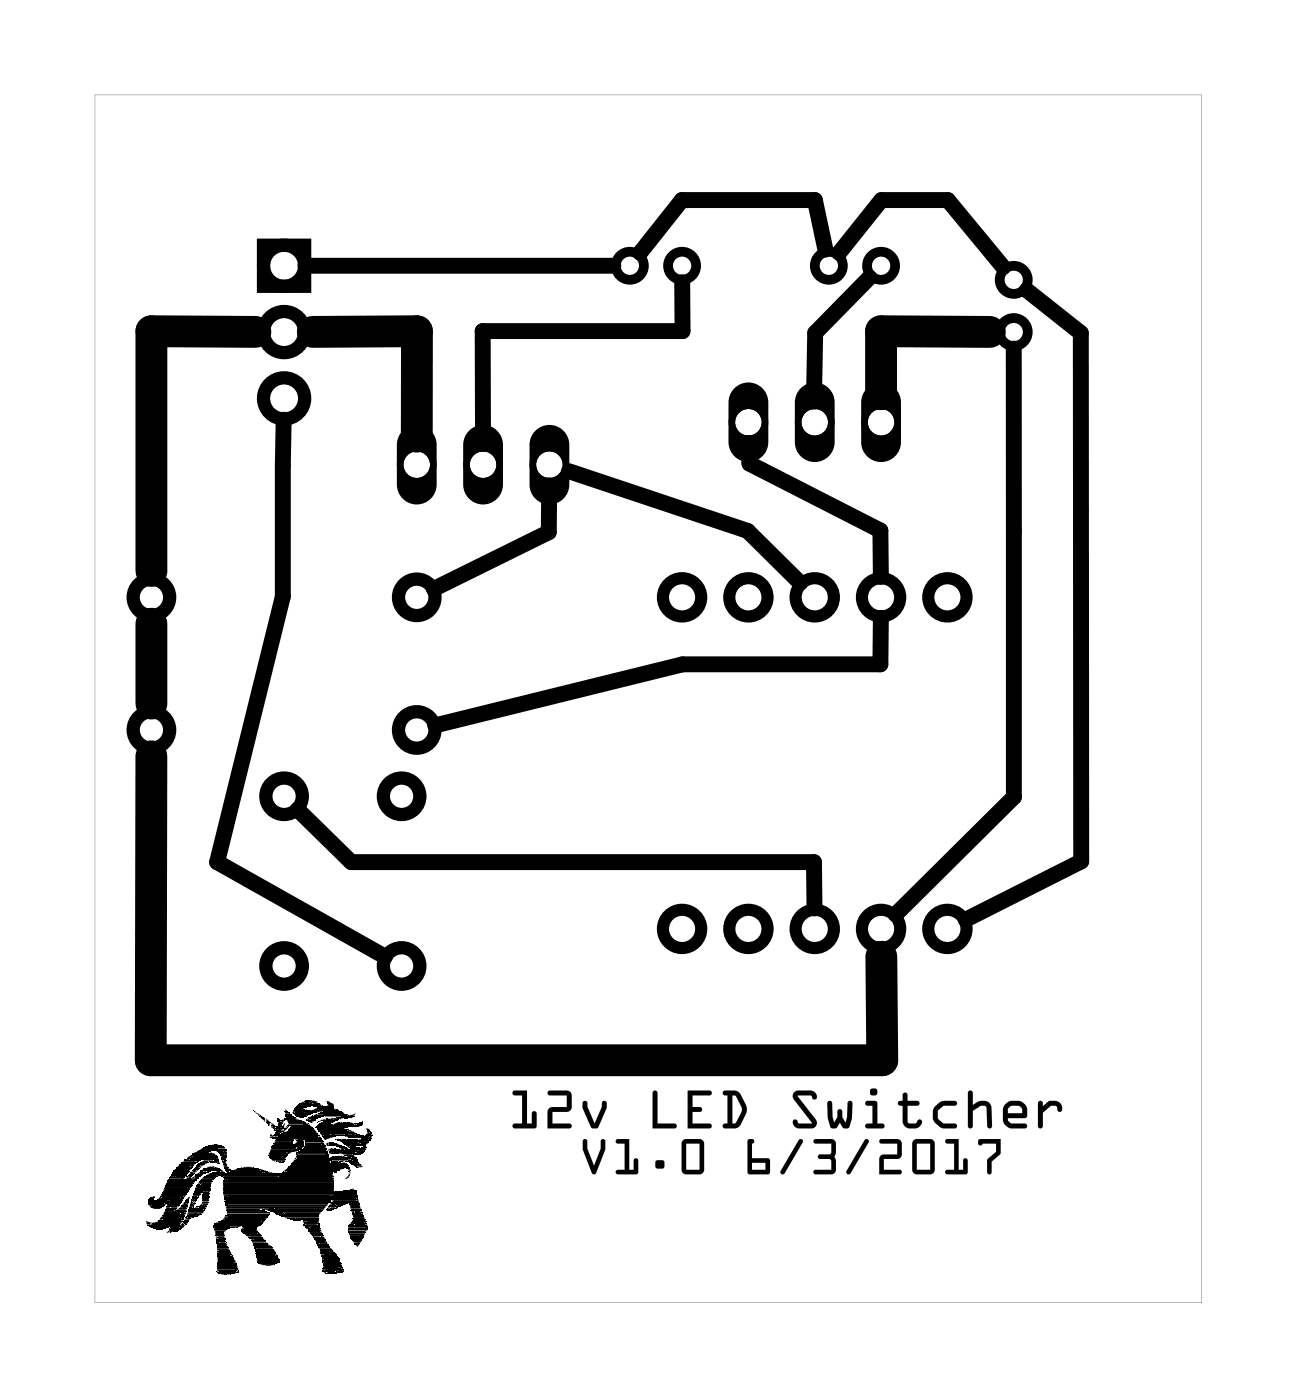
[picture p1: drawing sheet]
<svg xmlns="http://www.w3.org/2000/svg" width="50mm" height="54mm" viewBox="0 0 50 54" stroke-linecap="round" stroke-linejoin="round" font-family="sans-serif">
<g fill="#000">
<path d="M5.6 46.8l.1 .1zM5.6 46.9h.2zM5.7 46.8h.1h-.2zM5.7 45.9l.1 .1zM5.7 46h.2zM5.7 46h.1zM5.7 46l.3 .1zM5.7 46.1h.2zM5.7 46.1h.3zM5.7 46.1l.4 .1zM5.7 47h.1zM5.7 45.9h.1z"/>
<path d="M5.7 46.2h.1zM5.7 46.9l1.2 .1zM5.7 47h.3zM5.8 46.9h.1zM5.8 47h.1zM5.8 45.9h.1zM5.8 46.2l.4 .1zM5.8 46.9h.2zM5.8 46.2h.3zM5.8 47h.2zM5.8 46.1h.5zM5.8 46.2h.4z"/>
<path d="M5.8 46.3h.4zM5.8 46.9h1zM5.9 46h.4zM5.9 46.2h.3zM5.9 46.8v.1zM5.9 47l.4 .1zM5.9 46.9h.9zM5.9 47.1h.1zM5.9 47h.1zM5.8 46.8h.2v.1zM6 46.1h.3zM6 46.8h.9z"/>
<path d="M6 46.8h.8zM6 46.8l.8 .1zM6 47.1h.2zM6 45.9l.9 .1zM6 46h.3zM6 47h.3zM6 46.8h1zM6 46.9h.8zM6 47h.4zM6.1 46l.2 .1zM6.1 46.7l.8 .1zM6.1 47h.3z"/>
<path d="M6.1 47.1h.2zM6.1 45.8l.1 .1h-.2zM6.1 46.2h.1zM6.1 46.7h.1zM6.1 45.8h.8zM6.1 46.7h.8zM6.2 45.9h.7zM6.2 46.1l.1 .1zM6.2 45.7l.9 .1zM6.2 45.8h.9v.1zM6.2 45.9h.8zM6.2 45.8l.7 .1z"/>
<path d="M6.2 46.2h.1zM6.2 46.6h.8zM6.2 46.7h.8zM6.2 45.7h.9zM6.2 45.7h1zM6.2 46.6h.1zM6.2 46.6l.8 .1zM6.2 46.7h.7zM6.2 45.6h1zM6.2 45.6l.9 .1zM6.2 46.5l.8 .1zM6.2 46.6h.7z"/>
<path d="M6.3 45.5v.1zM6.3 46h.1zM6.3 46.4h.4zM6.3 46.5h.1zM6.3 46.1v.1zM6.3 45.5h1h-1zM6.3 45.6h.9zM6.3 46.4h.3zM6.3 46.5h.6zM6.3 47l.1 .1zM6.3 45.4l1 .1zM6.3 45.5h.9z"/>
<path d="M6.3 46h.2zM6.3 46.1h.1zM6.3 46.3l.4 .1zM6.3 47h.5zM6.3 47h.2zM6.3 45.4h.9zM6.3 45.4h1zM6.3 45.5l1 .1zM6.3 46.3h.4zM6.4 45.3l.9 .1zM6.4 45.4h.9zM6.4 46.2l.1 .1z"/>
<path d="M6.4 46.3h.4zM6.4 46.6h.6zM6.4 45.3h.9zM6.4 46h.6zM6.4 46.2h.2zM6.4 46.2h.4zM6.4 46.3h.2zM6.4 46.4l.5 .1zM6.4 46.6h.5zM6.4 45.2l.1 .1zM6.4 45.3h.2zM6.4 45.3h1z"/>
<path d="M6.4 46.2h.1zM6.4 46.5h.6zM6.4 47h.1zM6.4 45.2h.6zM6.4 46.1h.5zM6.4 46.1h.4zM6.4 46.1l.5 .1zM6.4 47.1l.1 .1h-.1zM6.4 45.2h.2zM6.4 46.1h.2zM6.5 45.1l.4 .1zM6.5 45.2h.4z"/>
<path d="M6.5 45.1h.6zM6.5 47l.1 .1zM6.5 47.1h.4zM6.5 45l.2 .1zM6.5 46h.5zM6.5 46.2h.3zM6.5 46l.4 .1zM6.5 46.1h.4zM6.5 47h.4zM6.5 47.1h.2zM6.5 47.1h.3zM6.6 45h.5z"/>
<path d="M6.6 45.2h.4zM6.6 46h.4zM6.6 46.2l.2 .1zM6.6 47.1h.1zM6.6 47.1l.1 .1h-.1zM6.6 45h.6zM6.6 45.3h.7zM6.6 46.1h.3zM6.6 46.2h.2zM6.6 47l.2 .1zM6.6 44.9h.6zM6.6 44.9h.1z"/>
<path d="M6.6 47.2h.1zM6.7 44.8l.5 .1zM6.7 44.9h.4zM6.7 44.9l.5 .1zM6.7 45h.4zM6.7 44.8h.4zM6.7 45h.4l-.4 .1zM6.7 46.4h.4zM6.7 47.1l.1 .1zM6.7 44.8h.5zM6.7 46.3l.1 .1zM6.7 46.4h.2z"/>
<path d="M6.8 44.7h.5zM6.8 46.8h.1zM6.8 47.1h.1zM6.8 44.7l.5 .1zM6.8 46.9h.1zM6.8 47h.2zM6.8 44.8h.1zM6.8 46.3h.3zM6.8 47h.3zM6.8 44.6l.5 .1h-.5zM6.8 46.3l.3 .1zM6.8 44.6h.6z"/>
<path d="M6.8 46.3h.4zM6.8 47l.1 .1zM6.9 44.6h.4zM6.9 46.4l.2 .1zM6.9 46.8v.1zM6.9 46.3h.3zM6.9 46.4h.2zM6.9 44.6h.5zM6.9 44.8h.4zM6.9 46.2h.2zM6.9 44.5l.6 .1zM6.9 46.2h.3z"/>
<path d="M6.9 46.6h.2zM6.9 46.6h.1zM6.9 46.7l.1 .1zM6.9 44.5h.5zM6.9 44.6h.6zM6.9 45.8h.1zM6.9 45.9h.2zM6.9 45.9l.1 .1zM6.9 46.5h.2zM6.9 46.9h.1l-.1 .1zM6.9 47h.2zM7 45.8v.1z"/>
<path d="M7 46.5h.1zM7 44.5h.1zM7 45.2l.1 .1zM7 46.2h.2zM7 46.9h.1zM7 44.5h.5zM7 46.5l.1 .1zM7 46.8h.2zM7 45.2h.5zM7 46.2l.1 .1zM7 46.8h.1zM7 46.8l.2 .1z"/>
<path d="M7.1 44.4l.6 .1zM7.1 46l.1 .1zM7.1 46.1l-.1 .1zM7.1 46.1v.1zM7.1 46.8h.1zM7.1 45.2h.1zM7.1 46h.1zM7.1 46.7h.1zM7.1 44.9h.1zM7.1 45h.1zM7.1 45.2h.2zM7.1 46.2h.1z"/>
<path d="M7.1 44.4h.2zM7.1 45.7h.1zM7.1 46.2l.1 .1zM7.1 46.1h.1v.1zM7.1 46.6h.4zM7.1 46.7l.1-.1-.1 .1zM7.1 46.7l.1 .1zM7.2 44.4h1zM7.2 45.1l-.1 .1zM7.2 45.1v.1zM7.2 46.5l.2 .1zM7.1 46.6h.3z"/>
<path d="M7.2 46.7h.1zM7.2 44.4h.1zM7.2 45l.1 .1zM7.2 45.2l.1 .1zM7.2 46.4l.5 .1zM7.2 46.5h.2h-.2zM7.2 46.6h.1zM7.2 45h.2zM7.2 45.1h.1zM7.2 45.2h.1zM7.2 46.6h.3zM7.2 45.8v.2z"/>
<path d="M7.2 46.3h.6zM7.2 46.3l.6 .1zM7.2 46.4h.6l-.1 .1-.5-.1zM7.2 45h.1zM7.2 46.3h.3zM7.2 46.3h.5zM7.2 46.5h.3zM7.3 44.4h1.1zM7.3 44.7h.1zM7.3 46.2h.1zM7.2 44.3h.7l-.7 .1zM7.3 44.3h1.1v.1z"/>
<path d="M7.3 44.9h.1zM7.3 45.1l.2 .1zM7.3 46l.1 .1zM7.3 46.1h.1h-.1zM7.3 46.1l.1 .1zM7.3 44.2l.6 .1zM7.3 44.3h1zM7.3 44.6l.1 .1zM7.3 44.9l.2 .1zM7.3 45h.1zM7.3 45.2l.1 .1zM7.3 45.3l.1 .1z"/>
<path d="M7.3 46h.1zM7.3 44.2h.2zM7.3 44.8l.2 .1zM7.3 45.2h.2zM7.3 45.3h.2zM7.3 45.9h.2zM7.3 45.9h.3zM7.3 45.9h.2l-.2 .1zM7.4 44.2h.1zM7.4 44.9h.1zM7.4 45.1h.1zM7.4 45.8l.1 .1z"/>
<path d="M7.4 46l.1 .1zM7.4 44.3h.9zM7.4 44.4h.9zM7.4 44.8h.2zM7.4 45.3h.1zM7.4 45.7l.3 .1zM7.4 45.8h.3h-.1zM7.4 46h.1zM7.4 46.1h.1zM7.4 46.1l.1 .1zM7.4 44.8h.1zM7.4 45.8h.1z"/>
<path d="M7.4 45.8h.2zM7.4 44.2h.5zM7.4 45.6h.2zM7.4 45.6l.3 .1zM7.4 45.7h.3h-.3zM7.4 46.5h.1zM7.5 44.7l.1 .1zM7.4 45.1l.1-.1zM7.5 45.1h.1zM7.5 45.6h.5v.1zM7.4 44.1h.5zM7.5 44.2h.4z"/>
<path d="M7.5 44.5h.1zM7.5 44.7h.1zM7.5 45.5l.4 .1zM7.5 45.6h.6zM7.5 45.9v.1zM7.5 46.2l.1 .1zM7.5 46.5h.2zM7.5 44.8v.1zM7.5 45h.2zM7.5 45l.1 .1zM7.5 45.1l.1 .1zM7.5 45.5h.5z"/>
<path d="M7.5 45.5h.1zM7.5 45.7h.4zM7.5 45.7h.2zM7.5 46.5l.1 .1zM7.5 46.6h.1zM7.5 45.4h.6zM7.5 45.4l.4 .1zM7.5 45.8l.1 .1zM7.5 45.9h.1zM7.5 46.3h.4zM7.5 46.5h.1zM7.5 44.2h.6z"/>
<path d="M7.5 44.6h.3zM7.5 45h.1zM7.5 45.4h.2zM7.5 45.5h.4zM7.5 46.2h.2zM7.6 44.1h.4zM7.6 44.1l.3 .1zM7.6 44.6h.2zM7.6 44.6l.1 .1zM7.6 45.4h.1zM7.6 45.7h.1zM7.5 44.1h.3z"/>
<path d="M7.6 45h.2zM7.6 45.3v.1zM7.6 45.5h.5zM7.6 45h.1zM7.6 44l.2 .1zM7.6 44.9h.1l-.2 .1zM7.6 45.3h.5zM7.6 45.3h.5l-.4 .1zM7.6 46.2l.2 .1zM7.6 46.2h.1zM7.6 46.5h.1zM7.6 44.7h.1z"/>
<path d="M7.6 44.5h.2zM7.7 44.9h.1zM7.7 44.9l.1 .1zM7.7 45.2h.4zM7.7 45.4h.4zM7.7 44h.1zM7.7 44.5h.1zM7.7 44.8l.3 .1zM7.7 44.9h.2zM7.7 45h.1zM7.7 46.2h.1zM7.7 44h.2z"/>
<path d="M7.7 45.6l.1 .1zM7.7 44h.6zM7.7 44.8h.2zM7.7 45.7h.1zM7.7 46.1h.3zM7.7 46.1h.2l-.3 .1zM7.7 46.2h.2zM7.7 44.8h.4zM7.7 45.1h.4zM7.7 45.2h.5zM7.7 45.9h.3zM7.7 45.9h.3v.1z"/>
<path d="M7.7 46h.2zM7.7 46h.3zM7.7 46l.3 .1zM7.7 46l.2 .1zM7.7 46.1l.1 .1zM7.7 44.5h.3zM7.8 45.1h.4zM7.8 45.8h.2zM7.8 46.1h.2zM7.8 44.1h.3zM7.8 44.5l.1 .1zM7.8 44.9h.1z"/>
<path d="M7.8 45.6l.2 .1zM7.8 46.3h.1zM7.8 44h.4zM7.8 44.4l.4 .1zM7.8 44.5h.2zM7.8 44.8h.3zM7.8 45.1h.1zM7.8 45.8l.2 .1zM7.8 46.2h.1zM7.8 45l.1 .1zM7.8 45.8h.1zM7.8 46.1l.1 .1z"/>
<path d="M7.8 45.7h.2zM7.8 45.7l.2 .1zM7.9 43.9h.2zM7.9 43.9l.2 .1zM7.9 44l.3 .1zM7.9 44.1h.2zM7.9 45.7h.1zM7.9 45.8h.1zM7.9 44.9h.1zM7.9 45h.1zM7.9 43.9h.1zM7.9 44h.3z"/>
<path d="M7.9 44h.4zM7.9 44.5h.1zM7.9 44.8h.1zM7.9 44.9h.2zM7.9 44.2h.2zM7.9 44.2l.4 .1zM7.9 45l.1 .1zM7.9 45.5l.2 .1zM8 44.3h.3zM8 45.1h.3zM8 45.4l.1 .1zM8 44.2h.1z"/>
<path d="M8 44.5h.1zM8 44.7l.3 .1zM8 44.8l.2 .1zM8 44.8h.1zM8 45h.2zM8 43.9h.1zM8 44.1l.2 .1zM7.9 44.7h.2zM8 45h.3zM8.1 43.9h.1zM8.1 44.5h.3zM8.1 44.9h.1z"/>
<path d="M8.1 44.9l.2 .1zM8.1 45h.2zM8.1 45l.2 .1zM8.1 44.8h.1zM8.1 45.1l.1 .1zM8.1 44.7h.1zM8.1 44.9h.3zM8.1 44.8h.3zM8.2 43.9h.1zM8.2 43.9l.1 .1zM8.2 47h.6zM8.2 47h.4z"/>
<path d="M8.2 47h.4l-.4 .1zM8.2 44h.2zM8.2 44l.2 .1zM8.2 44.4l.2 .1zM8.2 44.5h.1zM8.2 44.9h.1zM8.2 46.9h.1zM8.2 43.8l.1 .1zM8.2 43.9h.2zM8.2 44.1h.5zM8.2 46.9h1.1zM8.2 47.1h.4z"/>
<path d="M8.2 47.1h.5zM8.2 47.1h.5l-.1 .1v.1h-.2h-.2zM8.2 44.7l.1 .1zM8.2 44.8h.2zM8.2 44.8l.1 .1zM8.2 47l.4 .1zM8.2 47.3h.2zM8.3 44h.1zM8.3 45h.1zM8.3 46.8h.1zM8.3 47.3h.3zM8.3 47.4v.1z"/>
<path d="M8.3 44.1h.3l.1 .1zM8.3 44.4h.1zM8.3 44.9h.3zM8.3 46.9h.1zM8.3 47.3v.1zM8.3 47.5h.3zM8.3 47.5l.3 .1zM8.3 47.6h.3zM8.3 47.6h.4zM8.3 47.6h.4v.1zM8.3 43.8l.1 .1zM8.3 43.9h.1z"/>
<path d="M8.3 44.9h.1zM8.3 47.4h.1zM8.3 47.7h.3zM8.3 47.7h.4zM8.3 47.8h.4zM8.3 47.8h.4l.1 .1h-.5zM8.3 48.7l.7 .1zM8.3 44.5l.1 .1zM8.3 46.8h1.6zM8.3 46.9l1 .1zM8.3 47.3h.3v.1zM8.3 47.6h.1z"/>
<path d="M8.3 47.8l.3-.1zM8.3 47.9h.4zM8.3 47.9h.5zM8.3 47.9h.5l.1 .1h-.5zM8.3 48h.1zM8.3 48h.5zM8.3 48.1h.1zM8.3 48.1h.4zM8.3 48.1h.6zM8.3 48.1h.6l.1 .3-.7-.1zM8.3 48.3h.7zM8.3 48.3l.7 .1z"/>
<path d="M8.3 48.4h.6zM8.3 48.4h.7zM8.3 48.4h.8zM8.3 48.5l.8-.1v.3l-.1-.1h-.7zM8.3 48.6h.7zM8.3 48.7h.1zM8.4 43.9l.2 .1zM8.4 44h.2zM8.4 44h.3zM8.4 44.1h.1zM8.4 48.1h.4zM8.4 48.7h.6z"/>
<path d="M8.4 44l.3 .1zM8.4 44.1l.1 .1zM8.4 44.8h.1zM8.4 45h.1zM8.4 46.8h1.6zM8.4 46.8l.9 .1zM8.4 47.5h.2zM8.4 47.7h.2zM8.4 47.9h.4zM8.4 48.8h.5zM8.4 44.2h.1zM8.4 46.9h.9z"/>
<path d="M8.4 47.4l.2 .1zM8.4 48l.5 .1zM8.4 48.8h.6zM8.4 43.9h.1zM8.4 44.8l.2 .1zM8.4 44.9h.1zM8.4 44.9h.4zM8.4 43.9h.2zM8.4 44.2h.2zM8.4 46.8h.1zM8.5 44.2h.2zM8.5 44.2l.2 .1z"/>
<path d="M8.5 48.8h.3zM8.5 44.3h.1h-.1zM8.5 44.3v.1zM8.5 44.4h.2zM8.5 46.7l1.7 .1zM8.5 44.3h.1zM8.5 44.4h.1zM8.5 44.4l.1 .1zM8.5 44.5h.2zM8.5 44.5h.2v.1zM8.5 46.8h.1zM8.5 44.3h.2z"/>
<path d="M8.5 44.6h.2zM8.5 44.6h.2v.1h-.1zM8.5 45.3h4.3v.3l-4.2 .1zM8.6 44.3l.1 .1zM8.6 44.4h.1zM8.6 44.5h.1zM8.6 45l2.1 .1zM8.6 45.2v.1zM8.6 45.7l4.2 .1h-4.1zM8.6 46.7h.1h-.2zM8.6 44.3h.1zM8.6 44.4l.1 .1z"/>
<path d="M8.6 44.7h.1zM8.6 45.1l.1 .1zM8.6 45.2h.1zM8.6 45.8h.1zM8.6 44.7l.1 .1zM8.6 44.8h.1zM8.6 45.9l3.9 .1zM8.6 46h.1zM8.6 46.6h.1l-.1 .1zM8.6 47h.1zM8.6 47.8h.1zM8.6 44.8h.2z"/>
<path d="M8.6 46l.1 .1zM8.6 46.1l.1 .1zM8.6 46.6h1.7zM8.6 46.7h1.6zM8.6 46.8h1.5zM8.6 47.1h.1zM8.6 44.8l.1 .1zM8.6 46.2h.1zM8.7 44.8h.1zM8.7 44.9h.1zM8.7 46.2h3.8l-.1 .1h-3.8zM8.7 46.3h1.4l-1.4 .1z"/>
<path d="M8.7 46.4h1.4zM8.7 46.6h1.6zM8.7 46.7h1.4zM8.7 47h.2zM8.7 44.8h.2zM8.7 44.9h.2zM8.7 45.2h4.1h-4.1zM8.7 46.4h1.3zM8.7 46.4l1.6 .1zM8.7 46.5h1.6zM8.7 46.6l1.5 .1zM8.7 47h.3z"/>
<path d="M8.7 44.7l.1 .1zM8.7 46.5l1.6 .1zM8.7 46.6h1.4zM8.7 46.7h1.5zM8.7 46.1l3.8 .1zM8.7 46.1h3.9zM8.8 44.8l.1 .1zM8.8 44.9h.1zM8.8 48.1h.1zM8.8 44.9h1.2zM8.8 47h.2zM8.9 44.9h1.1z"/>
<path d="M8.9 48.8h.1zM9 44.9h1.3zM9 44.8h.1zM9 48.4h.1zM9 48.7l.1 .1zM9 44.9h.9zM9 44.8l1 .1zM9 48.7h.1zM9 44.8h1zM9.1 44.8h.8zM9.1 44.8h.1zM9.2 44.8h.2z"/>
<path d="M9.2 44.7h.1zM9.3 47.1h.1zM9.3 47.1l.1 .1zM9.3 44.7l.3 .1zM9.3 47.2h.5zM9.3 46.8h.7zM9.3 47h.6zM9.3 47h.5l-.5 .1zM9.3 47.2h.6zM9.3 46.8l.1 .1zM9.3 46.9h.1zM9.3 46.9l.6 .1z"/>
<path d="M9.3 47.1h.5zM9.3 46.9h.6zM9.4 46.9h.6zM9.4 47h.4zM9.4 47l.4 .1zM9.4 47.1h.4l.1 .1zM9.4 44.7h.3zM9.4 44.8h.4zM9.4 47.1h.4zM9.4 47.2l.5 .1h-.5zM9.4 46.8l.5 .1zM9.4 46.9h.5z"/>
<path d="M9.4 47.1l.4 .1zM9.4 47.3h.6zM9.5 47.3h.5zM9.5 47.3l.5 .1zM9.5 47.4h.1zM9.5 47.4h.6zM9.6 47.4l.5 .1zM9.6 47.4h.5zM9.6 47.5h.1zM9.6 47.5h.6zM9.6 47.5h.6v.1zM9.7 47.6h.4z"/>
<path d="M9.7 44.7l.1 .1zM9.7 47.6h.6zM9.7 47.6h.6l.1 .1zM9.7 47.5h.5zM9.7 47.6h.5zM9.7 47.7h.6zM9.7 47.7l.6 .1zM9.7 47.8h.7zM9.8 47.8h.6zM9.8 47.8l.7 .1zM9.8 47.9h.7zM9.8 42.6l.1 .1z"/>
<path d="M9.8 47.2h.1zM9.8 47.9l.7 .1zM9.8 48h.8zM9.8 48h.1zM9.8 48l.7 .1zM9.8 48.1h.7zM9.8 48.1h.8zM9.8 44.8h.1zM9.8 48.2h.8zM9.8 48.2l.8 .1zM9.8 48.3h.7zM9.8 48.3h.6z"/>
<path d="M9.8 48.4h.2zM9.9 47.2l.1 .1zM9.9 47.3h.1zM9.9 48.2h.7zM9.9 48h.6zM9.9 48.1h.6zM9.9 48.4h.6zM9.9 48h.7zM9.9 48.1l.7 .1zM9.9 48.2h.8zM9.9 48.3h.7zM9.9 46.8h.1z"/>
<path d="M9.9 46.8l.1 .1zM10 42.7l.2 .1v.2l-.3-.2zM10 44.8l.2 .1zM10 44.9h.2zM10 48.4l.5 .1zM10 44.9h.3zM10 48.3l.5 .1zM10 48.4h.6zM10 44.8l.1 .1zM10 46.4h.3zM10 46.3h.1zM10 46.4h.1z"/>
<path d="M10 48.4h.5zM10.1 46.3h.2zM10.1 46.4h.1zM10.2 44.9h.1zM10.2 42.8l.1 .2h-.1zM10.2 43h.1zM10.2 43l.1 .1zM10.2 46.3h.1zM10.3 46.3h.2zM10.3 44.2h.1zM10.3 44.2l.1 .1zM10.3 44.3h.7z"/>
<path d="M10.3 47.7l.1 .1zM10.3 44.2h.6zM10.3 46.4h.2zM10.3 44.1h.1zM10.3 44.3h.6l-.1 .1zM10.3 43.5l.1 .1zM10.3 44.1h1.1h-.2zM10.3 44.1h.8zM10.3 44.1l.6 .1zM10.3 44.9h.2zM10.4 43.4l.1 .1h-.2zM10.4 43.6h.1z"/>
<path d="M10.4 44.2h.6zM10.4 44.4h.4zM10.4 46.3l.1 .1zM10.4 46.4h.2zM10.4 43l.1 .1zM10.4 43.1h.1zM10.4 43.2h.1zM10.4 43.5h.1zM10.4 44l1 .1zM10.4 44.1h.5zM10.4 43.9h1zM10.4 43.9l.9 .1z"/>
<path d="M10.4 44h1h-1zM10.4 44.2l.6 .1zM10.4 44.4h.5v.1zM10.4 46.4h1.9zM10.4 43.9h.7zM10.4 43.9h.8zM10.4 44.2h.5zM10.4 44.4h.5zM10.4 44.4l.1 .1zM10.5 43.1v.1zM10.5 46.4h1.8l-.1 .1zM10.5 43.5h.2z"/>
<path d="M10.5 43.5h1.7zM10.5 43.8h.7zM10.5 43.8h.6zM10.5 43.9h.1zM10.5 46.3l.1 .1zM10.5 48l.1 .1zM10.5 48.1h.1zM10.5 43.4l.1 .1zM10.5 43.5h.1zM10.5 43.6h.1zM10.5 46.4h1.8zM10.5 46.4l.1 .1z"/>
<path d="M10.5 48.3h.2zM10.5 43.3h.3zM10.5 43.4l.2 .1zM10.5 43.7h.7zM10.5 43.7l.7 .1zM10.5 48.4h.1zM10.5 43.2h.3zM10.5 43.2l.4 .1zM10.5 43.4h.1zM10.5 43.4h.2zM10.5 44.5h.2zM10.5 46.5h.2z"/>
<path d="M10.5 48.3l.2 .1zM10.6 43.2h.1zM10.6 43.3h.2zM10.6 43.3l.2 .1zM10.6 43.5h.1zM10.6 43.5l1.6 .1zM10.6 43.6h1.6zM10.6 43.6h.8zM10.6 43.6h.5zM10.6 43.8l.6 .1zM10.6 46.3h1.8zM10.6 46.3h1.7z"/>
<path d="M10.6 46.5h.2zM10.6 48.4h.1zM10.6 43.6l.6 .1zM10.6 43.8h.6zM10.6 43.9h.5zM10.6 46.3l1.7 .1zM10.6 46.4h1.7zM10.6 42.9h.1zM10.6 48.2l.1 .1zM10.6 42.9h.3zM10.6 43.1h.3zM10.6 46.4l.2 .1z"/>
<path d="M10.7 43.1h.1zM10.7 43.6h1.4zM10.7 45.1h2.1zM10.7 43h.1zM10.7 43l.1 .1zM10.7 43.1l.2 .1zM10.7 44.5h.1zM10.7 46.5l.2 .1zM10.7 43.2h.1zM10.7 44.5h.2zM10.7 45h1.9zM10.7 46.5h.1z"/>
<path d="M10.7 45h2h.1zM10.7 42.9h.2l-.1 .1zM10.7 43.4l1.5 .1zM10.7 43.5h1.4zM10.7 43.5h1.5zM10.7 46.5h.2zM10.7 46.6h1.5zM10.8 43.5h1.4zM10.8 44.9h.2zM10.8 43.2h.1zM10.8 43.4h1.2zM10.8 44.5h.1z"/>
<path d="M10.8 42.9h.1zM10.8 44.3h.1v.1zM10.8 44.9h.1zM10.8 46.5h.1zM10.8 46.6h1.4zM10.8 43.4h.2zM10.8 44.3h.2zM10.8 44.9h.3zM10.8 46.6h1.3zM10.9 43.2l.1 .1h-.1zM10.9 42.8l.1 .1zM10.9 46.5h1.2z"/>
<path d="M10.9 43v.1h-.1zM10.9 46.5l1.3 .1zM10.9 43.2h.1zM10.9 42.5l.1 .1zM10.9 42.6h.1zM10.9 42.6h.2zM10.9 44.9h.1zM10.9 46.6h1.3v.1zM10.9 42.7h.2zM10.9 42.8h.4zM10.9 44.8h2zM10.9 46.6l.3 .1z"/>
<path d="M10.9 42.7l.2-.1zM10.9 43.3l1.1 .1zM10.9 43.4h1zM10.9 44.1l.1 .1zM11 42.7h.2zM11 42.9h.1zM11 42.9v.1zM11 43.4h1.1zM11 44.1l.1 .1zM11 44.8h1.9zM10.9 43.1h.1v.1zM11 42.7h.1z"/>
<path d="M11 44.2h.1zM11 44.8h.1zM11 44.9h.1zM11 46.7h.1zM11 43h.7zM11 43.1h.1zM11 43.3h1zM11 44.7h.2zM11 44.8l1.7 .1zM11 42.9h.3zM11 42.9l.6 .1zM11 43h.6z"/>
<path d="M11 43.1h.6zM11.1 42.9h.4zM11.1 43h.6zM11.1 43h.5zM11.1 43.2l.1 .1zM11.1 43.4h1zM11.1 46.7h.2zM11.1 42.7h.1zM11.1 42.8l.3 .1zM11.1 42.9h.2zM11.1 43.2h.9zM11.1 44.8h1.5z"/>
<path d="M11.1 44.9h1.6zM11.1 42.7l.1 .1zM11.1 42.8h.2zM11.1 42.8l.2 .1zM11.1 43.1h.7zM11.1 43.1h.1zM11.1 43.3h1zM11.1 44.6l.1 .1zM11.1 44.8h1.9zM11.1 43.2h.1zM11.1 43.2h.7zM11.1 43.6l.2 .1z"/>
<path d="M11.1 43.7h.1zM11.1 43.9h.5zM11.1 44.6h.1zM11.2 42.7v.1zM11.2 43.1l.7 .1zM11.2 44.6h1.4zM11.2 43.2h.7zM11.2 43.9h.1zM11.2 44.5l1.4 .1zM11.2 44.6h1.5zM11.2 44.7h1.4zM11.2 44.7l1.4 .1z"/>
<path d="M11.2 46.7h.1zM11.2 42.6h.1zM11.2 42.6l.6 .1zM11.2 43.8l.4 .1zM11.2 44.5h1.4zM11.2 44.7h1.5zM11.2 46.6l.3 .1zM11.2 46.7h.3zM11.2 42.5l.1 .1zM11.2 43.1h.6zM11.2 43.2l.6 .1zM11.3 42.5h.3z"/>
<path d="M11.3 43.1h.6zM11.3 44.4l1.3 .1zM11.3 44.6l1.4 .1zM11.3 42.5h.1zM11.3 42.6h.3zM11.3 42.9h.1zM11.3 42.6h.5zM11.3 42.6h.1zM11.3 42.7h.1zM11.3 42.7h.4zM11.3 44h.2zM11.3 42.4h.5z"/>
<path d="M11.3 42.7h.3zM11.3 43.9h.3zM11.3 43.9h.1zM11.3 44.3h1.3v.1zM11.3 44.3v.1zM11.3 44.4h1.3zM11.3 42.4h.2zM11.3 42.5l.4 .1zM11.3 42.7l.4 .1zM11.3 43.7h.3zM11.3 44.1l1.3 .1zM11.3 44.2h1.2h-1.1z"/>
<path d="M11.3 44.2h.1zM11.3 44.3h1.1zM11.3 44.3h1.3zM11.4 42.8h.1zM11.4 43.6l.2 .1zM11.4 43.7h.2v.1h-.3zM11.4 43.9l.1 .1zM11.4 44h.2zM11.4 44.1h1.1zM11.4 44.2l1.2 .1zM11.4 44.4h1.2zM11.4 46.7h.2z"/>
<path d="M11.4 42.3h.1zM11.4 42.5h.2zM11.4 42.6h.4zM11.4 43.9h.2zM11.4 44h.1zM11.4 42.4h.1zM11.4 42.6h.5zM11.4 42.7h.3zM11.4 43.6h.2zM11.4 44.3h1.2zM11.4 42.4l.3 .1zM11.4 42.9h.2z"/>
<path d="M11.4 42.3h.5zM11.5 42.3h.3zM11.5 46.7h.7zM11.5 46.7h.6zM11.5 42.2l.5 .1zM11.5 42.4h.4zM11.5 42.8h.1zM11.5 44.1h1zM11.5 46.6l.6 .1zM11.6 44.1h.1zM11.5 42.2h.2zM11.6 42.8h.1z"/>
<path d="M11.6 44h.9zM11.6 44l.1 .1zM11.6 46.7h.5zM11.6 42.4h.2zM11.6 44h.8zM11.6 46.7h.6zM11.6 46.7h.6v.1zM11.6 46.8h.1zM11.6 43l.1 .1zM11.6 44h.1zM11.6 42.2h.3zM11.6 42.7h.1z"/>
<path d="M11.6 43.9l.9 .1zM11.6 46.8l.1 .1zM11.7 43.6h.6zM11.7 43.9h.8zM11.7 46.9l.5 .1zM11.7 47h.2zM11.7 42.6h.2zM11.7 42.7v.1zM11.7 43.6l.6 .1h-.6zM11.7 43.7h.7zM11.7 43.8h.6zM11.7 43.8h.7z"/>
<path d="M11.7 43.8h.6l-.6 .1zM11.7 42.2h.1zM11.7 42.2h.2zM11.7 42.5h.1zM11.7 43h.1zM11.7 43.1h.1zM11.7 44l.8 .1zM11.7 44.1h.8zM11.7 46.9h.5zM11.7 47h.1zM11.7 42.7h.1zM11.7 43.7l.7 .1z"/>
<path d="M11.7 46.8h.4zM11.7 42.9h.2zM11.7 44h.8zM11.8 43.9h.7zM11.8 44h.7zM11.8 46.8l.4 .1zM11.8 42.3h.2zM11.8 42.3l.2 .1zM11.8 42.5h.2zM11.8 42.5l.1 .1zM11.7 42.8h.1zM11.8 42.1l.4 .1z"/>
<path d="M11.8 42.3h.1zM11.8 42.7h.1zM11.8 42.8h.2zM11.8 43.1h.1zM11.8 47.1h.5zM11.8 47.1h.4zM11.8 47.1l.1 .1zM11.8 42.8l.2 .1zM11.8 42.9h.3zM11.8 42.6l.2 .1zM11.8 43h.2zM11.8 43.1l.1 .1z"/>
<path d="M11.8 47l.3 .1zM11.8 47.2h.5zM11.9 43h.1zM11.9 47h.3zM11.9 42.2h.1zM11.9 42.2h.2zM11.9 42.6h.2zM11.9 43.2h.1zM11.9 43.2l.1 .1zM11.9 47h.2zM11.9 47.2l.4 .1zM11.9 42.3h.3z"/>
<path d="M11.9 42.6h.1zM11.9 42.9h.2zM11.9 42.9l.1 .1zM11.9 47.1l.4 .1zM11.9 47.3h.5zM11.9 42.7l.5 .1zM11.9 47.2h.4zM11.9 47.3h.1zM12 42.2l.1 .1zM12 42.5h.1zM12 42.8h.2zM12 43.2l.1 .1z"/>
<path d="M12 47.3h.3zM12 47.3l.3 .1zM12 42.5l.4 .1zM12 47.4h.3zM12 42.4h.2zM12 42.7h.4zM12 47.4l.3 .1zM12 42.3h.2zM12 42.3l.1 .1zM12 42.8h.1zM12 43.3l.1 .1zM12 47.5h.1z"/>
<path d="M12 47.5h.5zM12.1 42.3h.2v.1zM12.1 42.8h.2zM12.1 42.8h.1zM12.1 42.8v.1zM12.1 43.4h.1zM12.1 47.4h.2zM12 42.5h.2zM12.1 42.7h.1zM12.1 43.2h.1zM12.1 47.5h.1zM12.1 42.2l.1 .1z"/>
<path d="M12.1 43.1l.1 .1zM12.1 47.6h.1zM12.1 42.4h.3zM12.1 42.5h.1zM12.1 43.1h1zM12.1 47.5h.4zM12.1 42.4l.7 .1zM12.1 42.6h.2zM12.1 43.1h.1zM12.1 43.6h.2zM12.1 46.9h.1zM12.1 47.7h.4z"/>
<path d="M12.2 42.5h.1zM12.1 42.7h.3zM12.2 47.5h.3zM12.2 42.4h.4zM12.2 42.6l.9 .1zM12.2 42.7h.2zM12.2 42.8h.1zM12.2 43.1l.9 .1zM12.2 43.3h.1zM12.2 43.6h.1zM12.2 47l.1 .1zM12.2 47.5l.3 .1z"/>
<path d="M12.2 47.6h.3zM12.2 47.6l.3 .1zM12.2 47.7h.3zM12.2 42.4h.2zM12.2 43.1h.1zM12.2 43.2l1 .1zM12.2 43.5l.1 .1zM12.2 47.1h.1zM12.2 47.7l.2 .1zM12.2 47.8h.4zM12.2 43l.1 .1zM12.2 43.1h.9z"/>
<path d="M12.2 43.3l1.2 .1zM12.2 47.7h.4zM12.2 47.8h.4l.1 .1zM12.2 42.6h.1zM12.2 43.2h1zM12.2 47.8l.4 .1zM12.2 47.9h.5zM12.2 42.9h.1zM12.3 43h.4zM12.3 43.2h1zM12.3 43.4h1.1zM12.3 43.4h.1z"/>
<path d="M12.3 47.6h.2zM12.3 47.9h.3zM12.3 47.9h.4zM12.3 42.7h.9zM12.3 43.4h1.4zM12.3 48h.1zM12.3 48h.5zM12.3 42.5h.6zM12.3 43.1h.4zM12.3 43.3h1zM12.3 43.4l.3 .1zM12.3 43.5h.4z"/>
<path d="M12.3 43.7h.1zM12.3 47.4h.1zM12.3 48.1h.6zM12.3 42.5h.5zM12.3 42.9h.3zM12.3 43h.1zM12.3 43.8l.1 .1zM12.3 43.9h.1zM12.3 47.3l.1 .1zM12.3 47.4l.2 .1zM12.3 48.1h.5zM12.3 48.1l.1 .1z"/>
<path d="M12.3 48.2h.7zM12.3 48.2h.1zM12.3 42.9h.4zM12.3 43.3h1.1zM12.3 43.5h.6zM12.3 48.3h.7zM12.3 48.6h.8zM12.3 48.6h.7zM12.3 48.6h.2zM12.3 48.7h.2zM12.4 42.5h.6zM12.4 42.6h.5z"/>
<path d="M12.4 42.6h.4zM12.4 43h.2zM12.4 43.3h.9zM12.4 43.5l.2 .1zM12.4 43.9h.1zM12.4 48.1h.5zM12.4 48.2h.6zM12.4 48.4h.6zM12.4 48.4h.7zM12.4 48.4l.6 .1zM12.4 48.5h.7zM12.4 48.5h.6z"/>
<path d="M12.4 48.5l.5 .1zM12.4 48.6h.6zM12.4 42.6h.7zM12.4 42.9l.4 .1zM12.4 43l.2 .1zM12.4 43.4h1.1zM12.4 43.6h.2l-.2 .1zM12.4 48.3l.6 .1zM12.4 48.7h.1zM12.4 42.5h.4zM12.4 42.7h.8zM12.4 43.5h.8z"/>
<path d="M12.4 48h.4zM12.4 48l.5 .1zM12.4 48.1l.6 .1zM12.4 48.2l.6 .1zM12.4 48.3h.6zM12.4 42.5l.4 .1zM12.4 42.7h.9zM12.3 42.9h.2zM12.4 43.4h1.2zM12.5 44.2h.1zM12.5 44.3h.1zM12.5 46h.1z"/>
<path d="M12.5 47.7v.1zM12.5 48.7h.1zM12.5 42.4h.3zM12.5 46h.2zM12.5 48.8h.2zM12.5 42.2h.2zM12.5 42.9h.1zM12.5 46.3h.1zM12.5 47.7h.1zM12.5 42.4l.1-.1zM12.5 43.8h.3l-.2 .1zM12.5 43.9h.1z"/>
<path d="M12.5 46.1h.1zM12.5 48.6l.2 .1zM12.5 42.2l.2 .1zM12.5 42.3h.2zM12.5 46l.1 .1zM12.5 47.7l.1 .1zM12.5 48.7h.3zM12.6 42.3h.1zM12.6 42.4h.2zM12.6 46.2h.3zM12.6 46.2v.1zM12.6 46.3v.1z"/>
<path d="M12.6 48.7l.3 .1zM12.6 42.9h.3zM12.6 43.8h.3v.1zM12.6 43.9h.2zM12.6 44h.1l-.1 .1zM12.6 43.7l.2 .1zM12.6 43.8h.3zM12.6 44.1h.6zM12.6 44.1l.1 .1h-.1zM12.6 46.2h.1zM12.6 46.3h.1zM12.6 48.7h.3z"/>
<path d="M12.6 42.3l.1 .1zM12.6 42.9h.1zM12.6 43.5l.2 .1zM12.6 44l.4 .1zM12.6 45.9l.1 .1zM12.6 46.2l.1-.1zM12.6 47.9h.1zM12.6 42.3h.1l.1 .1zM12.6 44h.4zM12.6 44.3h.1zM12.6 45h.1zM12.6 45.8h1.1z"/>
<path d="M12.6 46.1h.7zM12.6 46.2h.2zM12.6 46.3h.2zM12.7 43h.1h-.1zM12.7 43.4l.5 .1zM12.7 44.4h.4zM12.7 46.1h.6zM12.7 46.1h.2zM12.7 46.2l.2 .1zM12.7 47.9l.1 .1zM12.7 42.4h.1zM12.6 42.8h.3z"/>
<path d="M12.7 42.9h.1zM12.7 44.2h.3zM12.7 44.3l.2 .1zM12.7 44.5h.3zM12.7 44.6h.3zM12.7 44.6h.5zM12.7 45.8h.9zM12.7 46l1 .1zM12.7 48.7h.1zM12.7 44.4h.2zM12.7 44.6h.6zM12.7 44.7l.5 .1z"/>
<path d="M12.7 46.2h.1zM12.7 43.5h.2zM12.7 44h.1zM12.7 44.3h.1zM12.7 44.4h.6zM12.7 44.4l.3 .1zM12.7 44.5l.4 .1zM12.7 44.6l.6 .1zM12.7 44.7h.4zM12.7 44.8h.4zM12.7 44.8l.1 .1zM12.7 46h.9z"/>
<path d="M12.7 48.8h.2zM12.7 43.1h.1zM12.7 43.5h.1zM12.7 44.5h.2zM12.7 44.5h.4zM12.7 45.9h1zM12.7 45.9l.9 .1zM12.7 46h.7zM12.8 44h.2zM12.8 44.1h.2zM12.8 44.5h.2zM12.8 44.6h.2z"/>
<path d="M12.8 44.9h.1zM12.8 45.9h.9zM12.8 45.9h.8zM12.8 42.5l.1 .1zM12.8 45.7h.8zM12.8 48h.1zM12.8 48.7h.3zM12.8 42.9h.2zM12.8 43.1h.4zM12.8 44.3h.1zM12.8 45.8h.9zM12.8 43.1h.3z"/>
<path d="M12.8 44.3h.3zM12.8 44.8l.2 .1zM12.8 45.6l.8 .1zM12.8 45.7h.1zM12.8 46.3h.1zM12.9 46.1l.3 .1zM12.9 46.2h.1zM12.9 48.6h.2zM12.9 42.6h.1zM12.9 42.8h.4zM12.9 43l.2 .1zM12.9 43.6h.1z"/>
<path d="M12.9 43.9h.1zM12.9 48.6l.1 .1zM12.9 42.6h.2zM12.8 43h.2zM12.9 43.5h.3zM12.9 43.8l.1 .1zM12.9 43.9h.2zM12.9 44.3h.2zM12.9 44.8h.1zM12.9 42.5l.1 .1zM12.9 42.8l.1 .1zM12.9 43.7h.1z"/>
<path d="M12.9 44.3h.3zM12.9 44.4h.3zM12.9 45.7h.1zM12.9 45.7l.1 .1zM12.9 48.7h.3zM12.9 48.7l.1 .1zM12.9 42.8h.2zM12.9 44.3l.5 .1zM12.9 45.7h.7zM13 46.2h.1zM13 43.9l.2 .1zM13 44.2h.2z"/>
<path d="M13 44.5h.1zM13 48.5h.1zM13 43.6l.3 .1zM13 44h.2zM13 44l.1 .1zM13 44.1l.5 .1zM13 48.4h.1zM13 48.4l.1 .1zM13 48.6h.1zM13 48.7h.1zM13 43.7h.3zM13 43.7h.1z"/>
<path d="M13 44.4l.3 .1zM13 48.5l.1 .1zM13 43h.1zM13 43.9h.1zM13 44h.1zM13 44.6h.2zM13 45.6h.6zM13 48.6l.2 .1zM13.1 44.1h.1zM13.1 44.6h.2zM13.1 45.7h.5zM13.1 45.7l.6 .1z"/>
<path d="M13.1 42.8h.4zM13.1 43.7h.8zM13.1 43.7h.3zM13.1 44l.1 .1zM13.1 43h.1zM13.1 43.7h.6zM13.1 43.7l.5 .1zM13.1 42.6l.1 .1zM13.1 42.8h.3zM13.1 43.1l.2 .1zM13.1 44.2h.5zM13.1 44.5l.1 .1z"/>
<path d="M13.1 43.1h.3zM13.1 44.2h.4zM13.1 44.7h.3zM13.2 42.7v.1zM13.2 42.8h.1zM13.2 43h.1zM13.2 43v.1zM13.2 43.8h.4zM13.2 44.3h.1zM13.2 43.1h.1zM13.2 43.4l.4 .1zM13.2 43.5h.2z"/>
<path d="M13.2 44.6h.1zM13.2 45.6h.3zM13.2 44.1h.2zM13.2 42.7h.2zM13.2 42.7h.1zM13.2 43h.2zM13.2 43.5h.1zM13.2 43.8l.2 .1zM13.2 44h.1zM13.2 44h.6zM13.2 44l.1 .1zM13.2 44.3h.3z"/>
<path d="M13.2 44.4h.4zM13.2 44.5h.2zM13.2 42.7l.4 .1zM13.2 43.8h.1zM13.2 44.1l.4 .1zM13.2 44.2h.2zM13.2 44.4h.1zM13.2 44.7h.1zM13.2 44.7l.2 .1zM13.3 44.1h.5zM13.3 43h.1zM13.3 43.3l.2 .1z"/>
<path d="M13.3 43.5h.1zM13.3 43.6l.1 .1zM13.3 44.3h.2zM13.3 44.5h.3zM13.3 45.6h.3zM13.3 42.8h.1zM13.3 43l.2 .1zM13.3 43.1h.1zM13.3 43.5l.2 .1zM13.3 43.7h.4zM13.3 43.9h.1zM13.3 43.9l.1 .1z"/>
<path d="M13.3 44.4h.1zM13.3 44.6l.1 .1zM13.3 46.1h.3zM13.3 43.5h.2zM13.3 43.8h.1zM13.3 43.9h.3zM13.3 44.1h.3zM13.3 44.4l.1 .1zM13.3 44.8h.1zM13.3 47h.8zM13.3 47h.8l-.1 .1zM13.3 47.1h.7z"/>
<path d="M13.3 47.2h.7zM13.4 44.9v.2l-.2 .1zM13.4 44.4h.1zM13.4 46.9l.1 .1zM13.3 47h.7zM13.4 47.2h.6zM13.4 43.1h.1zM13.4 43.1l.3 .1zM13.4 43.4h.2zM13.4 43.7h.2zM13.4 43.9h.1zM13.4 44h.2z"/>
<path d="M13.4 44.5h.1zM13.4 46.1h.4zM13.4 46.1h.4v.2h-.4zM13.4 46.9h.2zM13.4 47.1h.6zM13.4 47.2l.6 .1h-.1h-.5zM13.4 42.7h.1zM13.4 42.8h.1zM13.4 43h.1zM13.4 44.9v.1zM13.4 43.9l.3 .1zM13.4 44h.6z"/>
<path d="M13.4 47.1h.7zM13.4 47.1l.6 .1zM13.4 47.3h.4zM13.4 47.3l.4 .1zM13.4 47.4h.4zM13.4 43.5h.2zM13.4 43.6l.2 .1zM13.4 44h.5zM13.4 44l.4 .1zM13.4 44.4l.1 .1zM13.4 46h.2zM13.4 47l.6 .1z"/>
<path d="M13.4 47.4h.5zM13.4 43.8l.2 .1zM13.4 44.1h.2zM13.4 46.1h.2zM13.4 46.3h.1zM13.4 46.9l.2-.1zM13.4 46.9h.1zM13.4 47.4l.5 .1zM13.5 44.3h.1zM13.5 44.3l.1 .1zM13.5 44.5l.1 .1zM13.5 46.4h.1z"/>
<path d="M13.5 47.5h.3zM13.5 43.5h.2zM13.5 43.5l.1 .1zM13.5 44.5h.2zM13.5 44.6h.1zM13.5 45.5l.1 .1zM13.5 46.3h.3zM13.5 46.4h.3zM13.5 46.4v.1zM13.5 46.5h.3zM13.5 46.8h.5zM13.5 47.5l.3 .1h-.2z"/>
<path d="M13.5 43.1h.1zM13.5 44.6h.3zM13.5 46.3l.3 .1zM13.5 46.5h.4zM13.5 46.5h.1zM13.5 46.7h.4zM13.5 46.8l.5 .1zM13.5 46.9l.1 .1zM13.5 44.2h.1zM13.5 44.4h.2zM13.5 44.5h.1zM13.5 44.6l.4 .1z"/>
<path d="M13.5 46.6h.4zM13.5 46.6h.3zM13.5 46.7h.5zM13.5 43l.2 .1zM13.5 43.1h.4zM13.5 43.5h.1zM13.5 43.9h.3zM13.5 43.9h.1zM13.5 46.6h.4l.1 .1zM13.5 46.9h.5zM13.6 43h.1zM13.6 43.6h.2z"/>
<path d="M13.6 44.4h.1zM13.6 46.3h.2zM13.6 46.4l.3 .1zM13.6 46.7h.3zM13.6 47.6l.2 .1zM13.4 42.7l.2-.1-.1 .1zM13.6 43.5l.2 .1zM13.6 43.8l.1 .1zM13.6 44.2h.1zM13.6 44.5h.1zM13.6 46.4h.3zM13.6 46.5l.3 .1z"/>
<path d="M13.6 46.7l.4 .1zM13.6 46.8l.4 .1zM13.6 46.9h.4zM13.6 46.9l.4 .1zM13.6 47.6h.2zM13.6 47.6l.1 .1zM13.6 44.2h.2zM13.6 44.6h.1zM13.6 46.4h.2zM13.6 46.5h.2zM13.6 46.8h.3zM13.6 47.7h.1z"/>
<path d="M13.6 43.5h.2zM13.6 43.8h.3zM13.6 43.1h.2zM13.6 43.7h.2zM13.6 43.8h.1zM13.6 44.5h.2zM13.6 45.9l.1 .1zM13.6 46l.2 .1zM13.6 46.1h.2zM13.7 43.1h.2zM13.7 44h.1zM13.7 44.1h.1z"/>
<path d="M13.7 44.1l.1 .1zM13.7 44.5l.1 .1zM13.7 44.7h.2zM13.7 46.1h.1zM13.7 43.5h.1zM13.7 43.8l.1 .1zM13.7 44.2h.2zM13.7 43l.2 .1zM13.7 43.7h.1zM13.7 43.8h.1zM13.8 43h.1zM13.8 43.7h.4z"/>
<path d="M13.8 43.7l.3 .1zM13.7 43.6h.2zM13.8 43.9h.2zM13.8 44l.1 .1zM13.8 44.2h.1zM13.8 43.6l.1 .1zM13.8 43.7h.1zM13.8 43.8h.1zM13.8 44.1h.1zM13.8 44.1h.2zM13.8 43.5h.3zM13.8 43.6h.4z"/>
<path d="M13.8 43.8l.2 .1zM13.8 44h.2zM13.8 44.1l.1 .1zM13.8 47.3l.1 .1zM13.9 43.5l.2 .1zM13.9 43.6h.1zM13.9 43.6h.2zM13.9 43.7h.2zM13.9 43.8h.2h-.2zM13.9 43.9h.1zM13.9 43.9l.1 .1zM13.9 44l.1 .1z"/>
<path d="M14 43.5h.3zM14 46.9l.1 .1zM14 43.2l.1 .1zM14 43.6h.1zM14 43.5h.1zM14 43.3h.1zM14 43.4l.1 .1zM14.1 43.3l.1 .1zM14.1 43.4h-.1zM14.1 43.4h.1zM14.1 43.6l.1 .1zM14.1 43.6h.1z"/>
<path d="M15.4 16.5l-.2 .5v1.6a.76 .76 0 0 0 .8 .7 .76 .76 0 0 0 .7-.7v-1.6a.76 .76 0 0 0-.4-.7 .76 .76 0 0 0-.9 .2zM15.5 17.8a.51 .51 0 0 1 1 0 .51 .51 0 0 1-1 0z"/>
<path d="M18 16.5l-.3 .5v1.6a.76 .76 0 0 0 .8 .7 .76 .76 0 0 0 .8-.7v-1.6a.76 .76 0 0 0-.5-.7 .76 .76 0 0 0-.8 .2zM18 17.8a.51 .51 0 0 1 1 0 .51 .51 0 0 1-1 0z"/>
<path d="M20.5 16.5l-.2 .5v1.6a.76 .76 0 0 0 .7 .7 .76 .76 0 0 0 .8-.7v-1.6a.76 .76 0 0 0-.5-.7 .76 .76 0 0 0-.8 .2zM20.5 17.8a.51 .51 0 0 1 1 0 .51 .51 0 0 1-1 0z"/>
<path d="M28.1 14.9l-.2 .5v1.5a.76 .76 0 0 0 .8 .8 .76 .76 0 0 0 .7-.8v-1.5a.76 .76 0 0 0-.4-.7 .76 .76 0 0 0-.9 .2zM28.2 16.2a.51 .51 0 0 1 1 0 .51 .51 0 0 1-1 0z"/>
<path d="M30.7 14.9l-.3 .5v1.5a.76 .76 0 0 0 .8 .8 .76 .76 0 0 0 .8-.8v-1.5a.76 .76 0 0 0-.5-.7 .76 .76 0 0 0-.8 .2zM30.7 16.2a.51 .51 0 0 1 1 0 .51 .51 0 0 1-1 0z"/>
<path d="M33.2 14.9l-.2 .5v1.5a.76 .76 0 0 0 .7 .8 .76 .76 0 0 0 .8-.8v-1.5a.76 .76 0 0 0-.5-.7 .76 .76 0 0 0-.8 .2zM33.2 16.2a.51 .51 0 0 1 1 0 .51 .51 0 0 1-1 0z"/>
<path d="M3.6 3.6v46.3h42.4v-46.3zM3.6 3.6h42.4v46.3h-42.4z"/>
<path d="M19.6 41.8h.6v1.2h.2v-.3a.1 .1 0 0 1 .1-.1 .1 .1 0 0 1 .1 .1l-.1 .5h-.8a.1 .1 0 0 1-.1-.1 .1 .1 0 0 1 .1-.1h.3v-1h-.3zM19.7 41.8v.1l.3 .1v1h-.3a.09 .09 0 0 0-.1 .1 .09 .09 0 0 0 .1 .1h.8l.1-.5a.09 .09 0 0 0-.1-.1 .09 .09 0 0 0-.1 .1v.3h-.2v-1.2zM21 41.8h.7l.2 .1-.1 .6-.6 .1v.4h.6a.1 .1 0 0 1 .1 .1 .1 .1 0 0 1-.1 .1h-.8v-.7l.7-.1v-.4h-.7zM21 41.8v.1l.7 .1v.4l-.7 .1v.7h.8a.09 .09 0 0 0 .1-.1 .09 .09 0 0 0-.1-.1h-.6v-.4l.6-.1 .1-.6-.2-.1zM22.3 42.2h.2l.3 .8 .2-.7a.1 .1 0 0 1 .1-.1 .1 .1 0 0 1 .1 .1l-.3 .9h-.2l-.4-.7zM22.3 42.2v.3l.4 .7h.2l.3-.9a.09 .09 0 0 0-.1-.1 .09 .09 0 0 0-.1 .1l-.2 .7-.3-.8zM25 41.8l.2 .1v1.1h.6a.1 .1 0 0 1 .1 .1 .1 .1 0 0 1-.1 .1h-.8zM25 41.8v1.4h.8a.09 .09 0 0 0 .1-.1 .09 .09 0 0 0-.1-.1h-.6v-1.1zM26.3 41.8h.9a.1 .1 0 0 1 .1 .1 .1 .1 0 0 1-.1 .1h-.7v.4h.3a.1 .1 0 0 1 .1 .1 .1 .1 0 0 1-.1 .1h-.3v.4h.7a.1 .1 0 0 1 .1 .1 .1 .1 0 0 1-.1 .1h-.9zM26.3 41.8v1.4h.9a.09 .09 0 0 0 .1-.1 .09 .09 0 0 0-.1-.1h-.7v-.4h.3a.09 .09 0 0 0 .1-.1 .09 .09 0 0 0-.1-.1h-.3v-.4h.7a.09 .09 0 0 0 .1-.1 .09 .09 0 0 0-.1-.1zM27.7 41.8h.6l.3 .7-.3 .6-.5 .1a.1 .1 0 0 1-.1-.1 .1 .1 0 0 1 .1-.1h.1v-1l-.2-.1zM27.7 41.8v.1l.2 .1v1h-.1a.09 .09 0 0 0-.1 .1 .09 .09 0 0 0 .1 .1l.5-.1 .3-.6-.3-.7zM28 42v1h.1l.3-.5-.2-.5zM28 42h.2l.2 .5-.3 .5h-.1zM30.4 41.8h.7l.2 .2a.13 .13 0 0 1-.2 .1 .13 .13 0 0 1-.1-.1h-.5l.7 .9 .1 .2-.1 .1h-.6l-.2-.1v-.1a.13 .13 0 0 1 .1-.1 .13 .13 0 0 1 .1 .1h.5l-.7-.9zM30.4 41.8v.3l.7 .9h-.6a.09 .09 0 0 0-.1-.1 .09 .09 0 0 0 0 .1l.1 .2h.7l.1-.3-.8-.9h.6a.09 .09 0 0 0 .1 .1 .09 .09 0 0 0 .1-.1l-.2-.2zM31.7 42.2h.2v.8l.2-.4a.1 .1 0 0 1 .1-.1 .1 .1 0 0 1 .1 .1l.1 .4 .1-.7a.1 .1 0 0 1 .1-.1 .1 .1 0 0 1 0 .1l-.1 .9h-.2l-.1-.2-.2 .2h-.1l-.2-.4zM31.7 42.2v.6l.2 .4h.1l.2-.2 .1 .2h.2l.1-.4v-.5a.09 .09 0 0 0 0-.1 .09 .09 0 0 0-.1 .1l-.1 .7-.1-.4a.09 .09 0 0 0-.1-.1 .09 .09 0 0 0-.1 .1l-.2 .4v-.8zM33.2 42.2h.4v.8h.2a.1 .1 0 0 1 .1 .1 .1 .1 0 0 1-.1 .1h-.6a.1 .1 0 0 1-.1-.1 .1 .1 0 0 1 .1-.1h.2v-.6l-.2-.1zM33.2 42.2v.1l.2 .1v.6h-.2a.09 .09 0 0 0-.1 .1 .09 .09 0 0 0 .1 .1h.6a.09 .09 0 0 0 .1-.1 .09 .09 0 0 0-.1-.1h-.2v-.8zM33.3 41.8a.15 .15 0 0 1 .3 0 .15 .15 0 0 1-.3 0zM33.3 41.8a.15 .15 0 0 0 .3 0 .15 .15 0 0 0-.3 0zM34.6 41.9h.1l.1 .3h.3a.1 .1 0 0 1 .1 .1 .1 .1 0 0 1-.1 .1h-.3v.6h.2l.2-.1h.1a.22 .22 0 0 1 0 .2 .22 .22 0 0 1-.3 .1h-.3l-.1-.2v-.6h-.1a.1 .1 0 0 1-.1-.1 .1 .1 0 0 1 .1-.1h.1zM34.6 41.9v.3h-.1a.09 .09 0 0 0-.1 .1 .09 .09 0 0 0 .1 .1h.1v.5a.39 .39 0 0 0 .3 .3 .39 .39 0 0 0 .4-.2l-.1-.1-.1 .1h-.3v-.6h.3a.09 .09 0 0 0 .1-.1 .09 .09 0 0 0-.1-.1h-.3l-.1-.3zM35.8 42.4l.3-.2h.5a.1 .1 0 0 1 .1 .1 .1 .1 0 0 1-.1 .1h-.5l-.2 .2v.2l.2 .2h.5a.1 .1 0 0 1 .1 .1 .1 .1 0 0 1-.1 .1h-.6a.53 .53 0 0 1-.2-.8zM35.8 42.4l-.1 .2 .1 .4 .3 .2h.5a.09 .09 0 0 0 0-.1 .09 .09 0 0 0 0-.1h-.5l-.2-.2v-.3l.2-.1h.5a.09 .09 0 0 0 0-.1 .09 .09 0 0 0 0-.1h-.5zM37.1 41.8h.1l.1 .5a.42 .42 0 0 1 .7 .1v.7a.09 .09 0 0 1-.1 .1 .09 .09 0 0 1-.1-.1v-.7h-.2l-.3 .1v.6a.1 .1 0 0 1-.1 .1 .1 .1 0 0 1-.1-.1zM37.1 41.8v1.3a.09 .09 0 0 0 .1 .1 .09 .09 0 0 0 0-.1v-.6l.5-.1h.1v.7a.09 .09 0 0 0 .1 .1 .09 .09 0 0 0 .1-.1v-.7a.34 .34 0 0 0-.6-.2l-.2 .1v-.5zM38.5 42.3l.3-.1h.3l.1 .1 .1 .2v.3h-.7l.1 .2h.5a.1 .1 0 0 1 .1 .1 .1 .1 0 0 1-.1 .1h-.5l-.2-.1-.1-.2zM38.5 42.3l-.1 .6 .1 .2 .2 .1h.5a.09 .09 0 0 0 .1-.1 .09 .09 0 0 0-.1-.1h-.5l-.1-.1 .7-.1v-.3l-.1-.2-.1-.1h-.3zM38.6 42.4v.2h.5l-.1-.2zM38.6 42.4h.4l.1 .2h-.5zM39.8 42.2h.1v.2l.3-.2a.35 .35 0 0 1 .3 0 .35 .35 0 0 1 .2 .3 .13 .13 0 0 1-.2 .1 .13 .13 0 0 1 0-.2h-.3l-.3 .2v.5a.1 .1 0 0 1-.1 .1 .1 .1 0 0 1-.1-.1zM39.8 42.2l-.1 .9a.09 .09 0 0 0 .1 .1 .09 .09 0 0 0 .1-.1v-.5l.3-.2h.3a.11 .11 0 0 0 0 .2 .11 .11 0 0 0 .2-.1 .34 .34 0 0 0-.2-.3 .34 .34 0 0 0-.3 0l-.3 .2v-.2z"/>
<path d="M19.7 41.8h.5v1.2h.2v-.3a.09 .09 0 0 1 .1-.1 .09 .09 0 0 1 .1 .1l-.1 .5h-.8a.09 .09 0 0 1-.1-.1 .09 .09 0 0 1 .1-.1h.3v-1l-.3-.1zM21 41.8h.7l.2 .1-.1 .6-.6 .1v.4h.6a.09 .09 0 0 1 .1 .1 .09 .09 0 0 1-.1 .1h-.8v-.7l.7-.1v-.4l-.7-.1zM22.3 42.2h.2l.3 .8 .2-.7a.09 .09 0 0 1 .1-.1 .09 .09 0 0 1 .1 .1l-.3 .9h-.2l-.4-.7zM25 41.8l.2 .1v1.1h.6a.09 .09 0 0 1 .1 .1 .09 .09 0 0 1-.1 .1h-.8zM26.3 41.8h.9a.09 .09 0 0 1 .1 .1 .09 .09 0 0 1-.1 .1h-.7v.4h.3a.09 .09 0 0 1 .1 .1 .09 .09 0 0 1-.1 .1h-.3v.4h.7a.09 .09 0 0 1 .1 .1 .09 .09 0 0 1-.1 .1h-.9zM27.7 41.8h.6a.85 .85 0 0 1 .1 1.3l-.2 .1h-.4a.09 .09 0 0 1-.1-.1 .09 .09 0 0 1 .1-.1h.1v-1l-.2-.1zM28 42v1h.1l.3-.5-.2-.5zM30.4 41.8h.7l.2 .2a.13 .13 0 0 1-.2 .1 .13 .13 0 0 1-.1-.1h-.5l.7 .9 .1 .2-.1 .1h-.6l-.2-.1v-.1a.13 .13 0 0 1 .1-.1 .13 .13 0 0 1 .1 .1h.5l-.7-.9zM31.7 42.2h.2v.8l.2-.4a.09 .09 0 0 1 .1-.1 .09 .09 0 0 1 .1 .1l.1 .4 .1-.7a.09 .09 0 0 1 .1-.1 .09 .09 0 0 1 0 .1 1.01 1.01 0 0 1-.1 .9h-.2l-.1-.2-.2 .2h-.2a1.01 1.01 0 0 1-.1-.9zM33.2 42.2h.4v.8h.2a.09 .09 0 0 1 .1 .1 .09 .09 0 0 1-.1 .1h-.6a.09 .09 0 0 1-.1-.1 .09 .09 0 0 1 .1-.1h.2v-.6l-.2-.1zM33.3 41.8a.15 .15 0 0 1 .3 0 .15 .15 0 0 1-.3 0zM34.6 41.9h.1l.1 .3h.3a.09 .09 0 0 1 .1 .1 .09 .09 0 0 1-.1 .1h-.3v.6h.2l.2-.1h.1a.37 .37 0 0 1-.4 .4 .37 .37 0 0 1-.3-.4v-.5h-.1a.09 .09 0 0 1-.1-.1 .09 .09 0 0 1 .1-.1h.1zM35.8 42.4l.3-.2h.5a.09 .09 0 0 1 0 .1 .09 .09 0 0 1 0 .1h-.5l-.2 .2v.2l.2 .2h.5a.09 .09 0 0 1 0 .1 .09 .09 0 0 1 0 .1h-.4a.52 .52 0 0 1-.4-.8zM37.1 41.8h.1l.1 .5a.4 .4 0 0 1 .3-.1 .4 .4 0 0 1 .4 .2v.7a.09 .09 0 0 1-.1 .1 .09 .09 0 0 1-.1-.1v-.7h-.1l-.4 .1v.6a.09 .09 0 0 1-.1 .1 .09 .09 0 0 1-.1-.1zM38.5 42.3l.3-.1h.3l.1 .1 .1 .2v.3l-.7 .1 .1 .1h.5a.09 .09 0 0 1 .1 .1 .09 .09 0 0 1-.1 .1h-.5l-.2-.1-.1-.2zM38.6 42.4v.2h.5l-.1-.2zM39.8 42.2h.1v.2l.3-.2a.35 .35 0 0 1 .3 0 .35 .35 0 0 1 .2 .3 .13 .13 0 0 1-.2 0 .13 .13 0 0 1 0-.1h-.3l-.3 .2v.5a.09 .09 0 0 1-.1 .1 .09 .09 0 0 1-.1-.1z"/>
<path d="M22.3 43.7h.2v.3l.2 .6 .3-.6v-.3h.2v.3l-.4 1-.1-.1-.4-.9zM22.3 43.7v.3l.4 .9 .1 .1 .4-1v-.3h-.2v.3l-.3 .7-.2-.7v-.3zM23.6 43.7l.5-.1v1.2h.2v-.4h.1v.6l-.8-.1v-.1h.3v-1h-.3zM23.6 43.7v.1h.3v1h-.3v.1l.8 .1v-.6h-.1v.4h-.2v-1.2zM25.1 44.5h.3v.2h-.3zM25.1 44.5v.2h.3v-.2zM26.2 43.7l.6-.1 .2 .1v1.1l-.1 .2h-.6l-.2-.1zM26.2 43.7l-.1 1.2 .2 .1h.6l.1-.2-.1-1.1-.1-.1zM26.3 43.8v1h.5v-1zM26.3 43.8h.5v1h-.5zM28.6 43.7h.3l-.1 .1v.6h.7l-.1 .6-.8-.1zM28.6 43.7v1.2l.8 .1 .1-.6h-.7v-.6l.1-.1zM28.8 44.5v.3h.5v-.3zM28.8 44.5h.5v.3h-.5zM30.6 43.6l.1 .1v.1l-.7 1.1-.1 .1v-.2zM30.6 43.7l-.7 1.1v.2l.1-.1 .7-1.1v-.2zM31.2 43.7l.6-.1 .2 .1-.1 .6 .1 .5-.1 .2-.7-.1v-.1h.6v-.4h-.4l-.1-.1 .1-.1h.4v-.4h-.6zM31.2 43.7v.1h.6v.4h-.4l-.1 .1 .1 .1h.4v.4h-.6v.1l.7 .1 .1-.2-.1-.5 .1-.6-.2-.1zM33.1 43.6l.1 .1 .1 .1-.7 1.1-.1 .1-.1-.2zM33.1 43.7l-.7 1.1 .1 .2 .1-.1 .7-1.1-.1-.2zM33.7 43.7l.7-.1 .1 .1v.6l-.7 .1v.4h.7v.2h-.8v-.7l.7-.1v-.4h-.7zM33.7 43.7v.1h.7v.4l-.7 .1v.7h.8v-.2h-.7v-.4l.7-.1v-.6l-.1-.1zM35 43.7l.6-.1 .2 .1v1.1l-.1 .2h-.6l-.2-.1zM35 43.7l-.1 1.2 .2 .1h.6l.1-.2v-1.1l-.2-.1zM35.1 43.8v1h.5v-1zM35.1 43.8h.5v1h-.5zM36.2 43.7l.5-.1v1.2h.2v-.4h.1v.6l-.8-.1v-.1h.3v-1h-.3zM36.2 43.7v.1h.3v1h-.3v.1l.8 .1v-.6h-.1v.4h-.2v-1.2zM37.5 43.7l.8-.1v.6l-.3 .3-.1 .5-.1-.1v-.4l.3-.4v-.3l-.6 .1zM37.5 43.7v.2l.6-.1v.3l-.3 .4v.4l.1 .1 .1-.5 .3-.3v-.6z"/>
<path d="M22.3 43.7h.2v.3l.2 .6 .3-.6v-.3h.2v.3l-.4 1-.1-.1-.4-.9zM23.6 43.7l.5-.1v1.2h.2v-.4h.1v.6l-.8-.1v-.1h.3v-1h-.3zM25.1 44.5h.3v.2h-.3zM26.2 43.7l.6-.1 .1 .1 .1 1.1-.1 .2h-.6l-.2-.1zM26.3 43.8v1h.5v-1zM28.6 43.7h.3l-.1 .1v.6h.7l-.1 .6-.8-.1zM28.8 44.5v.3h.5v-.3zM30.6 43.6l.1 .1v.1l-.7 1.1-.1 .1v-.2zM31.2 43.7l.6-.1 .2 .1-.1 .6 .1 .5-.1 .2-.7-.1v-.1h.6v-.4h-.4l-.1-.1 .1-.1h.4v-.4h-.6zM33.1 43.6l.1 .1 .1 .1-.7 1.1-.1 .1-.1-.2zM33.7 43.7l.7-.1 .1 .1v.6l-.7 .1v.4h.7v.2h-.8v-.7l.7-.1v-.4h-.7zM35 43.7l.6-.1 .2 .1v1.1l-.1 .2h-.6l-.2-.1zM35.1 43.8v1h.5v-1zM36.2 43.7l.5-.1v1.2h.2v-.4h.1v.6l-.8-.1v-.1h.3v-1h-.3zM37.5 43.7l.8-.1v.6l-.3 .3-.1 .5-.1-.1v-.4l.3-.4v-.3l-.6 .1z"/>
</g>
<g fill="none" stroke="#000" stroke-width=".25">
<circle cx="16" cy="17.8" r=".64"/>
<circle cx="18.5" cy="17.8" r=".64"/>
<circle cx="21" cy="17.8" r=".64"/>
<circle cx="28.7" cy="16.2" r=".64"/>
<circle cx="31.2" cy="16.2" r=".64"/>
<circle cx="33.7" cy="16.2" r=".64"/>
</g>
<g fill="none" stroke="#000" stroke-width=".51">
<path d="M10.1 9.4h1.6v1.6h-1.6z"/>
<circle cx="10.9" cy="15.3" r=".79"/>
<circle cx="10.9" cy="12.7" r=".79"/>
<circle cx="10.9" cy="10.2" r=".79"/>
<circle cx="5.8" cy="28" r=".7"/>
<circle cx="5.8" cy="22.9" r=".7"/>
<circle cx="10.9" cy="30.5" r=".7"/>
<circle cx="10.9" cy="37" r=".7"/>
<circle cx="15.4" cy="30.5" r=".7"/>
<circle cx="15.4" cy="37" r=".7"/>
<circle cx="16" cy="22.9" r=".7"/>
<circle cx="16" cy="28" r=".7"/>
</g>
<g fill="none" stroke="#000" stroke-width=".47">
<circle cx="26.1" cy="35.6" r=".73"/>
<circle cx="26.1" cy="22.9" r=".73"/>
<circle cx="28.7" cy="35.6" r=".73"/>
<circle cx="28.7" cy="22.9" r=".73"/>
<circle cx="31.2" cy="35.6" r=".73"/>
<circle cx="31.2" cy="22.9" r=".73"/>
<circle cx="33.7" cy="35.6" r=".73"/>
<circle cx="33.7" cy="22.9" r=".73"/>
<circle cx="36.3" cy="35.6" r=".73"/>
<circle cx="36.3" cy="22.9" r=".73"/>
</g>
<g fill="none" stroke="#000" stroke-width=".37">
<circle cx="24.1" cy="10.2" r=".54"/>
<circle cx="26.1" cy="10.2" r=".54"/>
<circle cx="31.7" cy="10.2" r=".54"/>
<circle cx="33.7" cy="10.2" r=".54"/>
<circle cx="38.8" cy="12.7" r=".54"/>
<circle cx="38.8" cy="10.7" r=".54"/>
</g>
<g fill="none" stroke="#000" stroke-width=".04">
<path d="M8.3 45h4.4M8.4 45h2.2M8.5 45h2.2M8.6 45.1h4.1M8.6 45.1h4.2M8.6 45.7h4.2M8.6 45.7h4.4M8.6 45.3h4.2M8.6 45.9h4.1M8.6 46.1h3.9M8.6 46.1h4M8.6 45.9h5"/>
<path d="M8.6 46.2h3.9M8.7 46h3.8M8.7 45.9h4M8.7 45.1h4.1M8.7 45.2h4.1M8.7 45.9h5M8.7 46h3.7M10.7 45h2M10.7 45.1h2.1M11.1 44.7h2.2M12.5 46l-3.9 .1M12.7 45h-4.2"/>
</g>
<path d="M9.8 12.7h-4v9.2M12 12.7h4v4M37.9 12.7h-4.2v2.4M5.8 29v11.6h28l-.1-4M5.8 23.9v3.1" fill="none" stroke="#000" stroke-width="1.2"/>
<g fill="none" stroke="#000" stroke-width=".61">
<path d="M10.9 16.1l-.1 6.8-2.5 10.1 6.4 3.6M11.7 10.2h11.8M21 18.6v1.8l-4.4 2.2M21.8 18l6.8 2.3 2 2M26.1 10.8v1.9h-7.6v4.3M28.7 17v.8l5 2.5v1.8M31.6 9.6l-.4-1.9h-5.1l-1.6 2M32.1 9.7l1.6-2h2.6l2.1 2.5M33.3 10.6l-2.1 2.1v2.7M38.8 13.4v17.1l-4.5 4.5M39.3 11.1l2.1 1.7v20.2l-4.4 2.2M11.4 31l2.1 2h17.7v1.8"/>
<path d="M33.7 23.7v1.7h-7.6l-9.4 2.4"/>
</g>
</svg>
